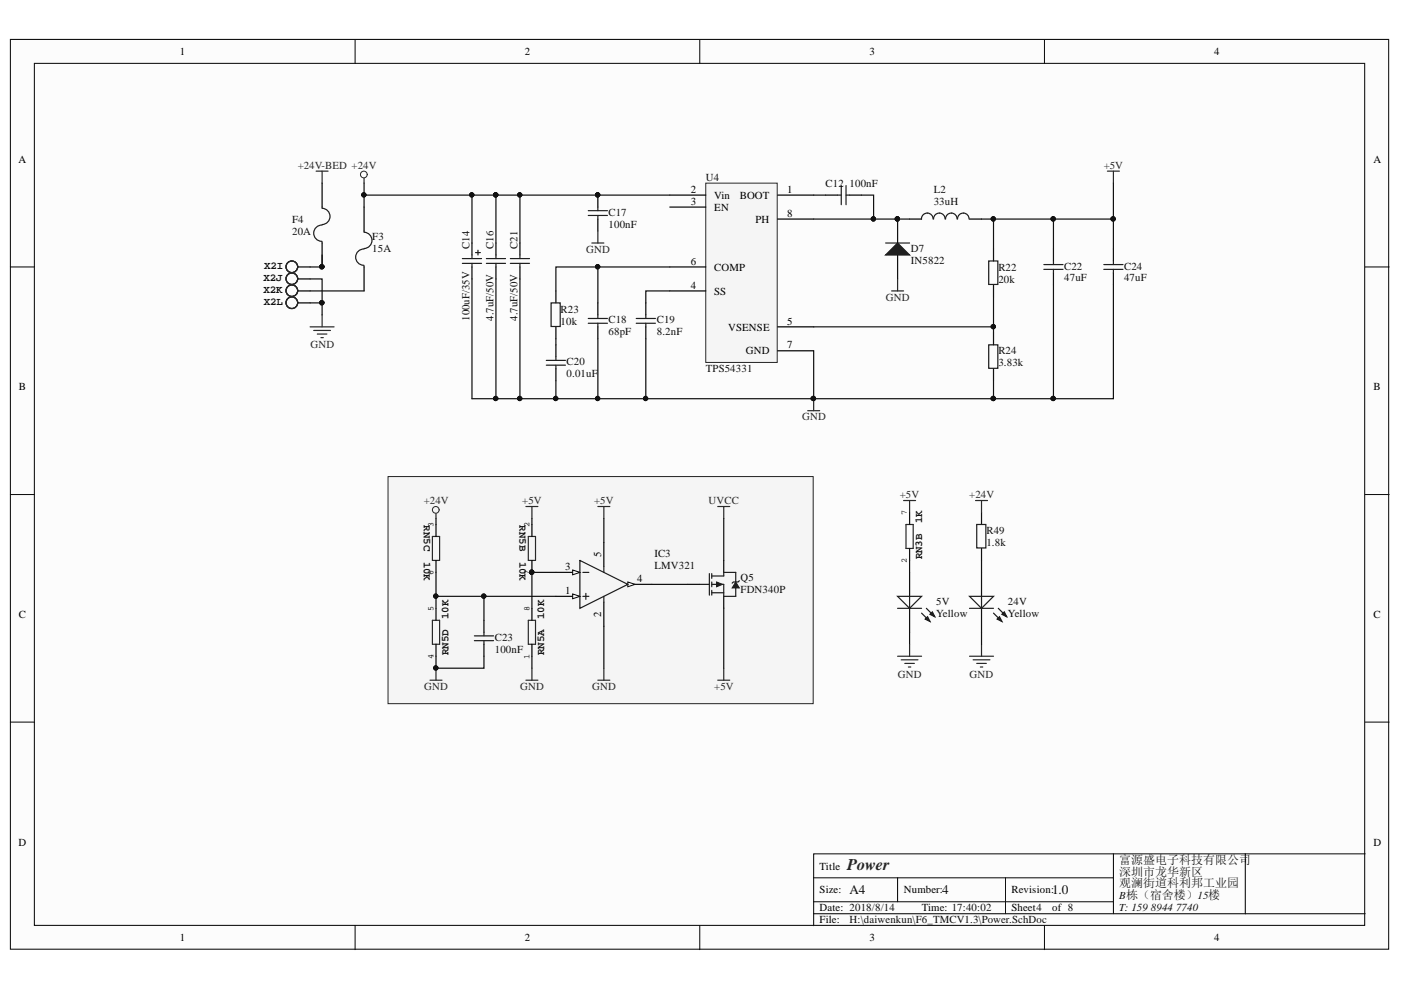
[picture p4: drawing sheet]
<svg xmlns="http://www.w3.org/2000/svg" width="297mm" height="210mm" viewBox="0 0 297 210" stroke-linecap="round" stroke-linejoin="round" font-family="sans-serif">
<defs><g id="words">
<text font-size="3.5" fill="#262626" x="179.6" y="184.4">Power</text>
<g font-size="2.8" fill="#0e0e0e">
<text x="180.1" y="189.6">A4</text>
<text x="199.7" y="189.6">4</text>
<text x="223.1" y="189.6">1.0</text>
</g>
<g font-size="2.5" fill="#0e0e0e">
<text x="237.3" y="183.1">富源盛电子科技有限公司</text>
<text x="237.3" y="185.6">深圳市龙华新区</text>
<text x="237.3" y="188.2">观澜街道科利邦工业园</text>
</g>
<g font-size="2.3">
<text x="38.2" y="11.7">1</text>
<text x="111.2" y="11.7">2</text>
<text x="184.3" y="11.7">3</text>
<text x="257.4" y="11.7">4</text>
<text x="3.9" y="34.5">A</text>
<text x="291.2" y="34.5">A</text>
<text x="146.4" y="40.8">2</text>
<text x="166.9" y="40.8">1</text>
<text x="146.4" y="43.5">3</text>
<text x="151.4" y="42.1">Vin</text>
<text x="151.4" y="44.7">EN</text>
<text x="156.8" y="42.1">BOOT</text>
<text x="160.1" y="47.3">PH</text>
<text x="166.9" y="46">8</text>
<text x="146.4" y="56.1">6</text>
<text x="151.4" y="57.4">COMP</text>
<text x="146.4" y="61.2">4</text>
<text x="151.4" y="62.5">SS</text>
<text x="154.4" y="70.1">VSENSE</text>
<text x="166.9" y="68.8">5</text>
<text x="158.1" y="75.2">GND</text>
<text x="166.9" y="73.9">7</text>
<text x="4" y="82.8">B</text>
<text x="291.2" y="82.8">B</text>
<text x="127.5" y="118.1" transform="rotate(-90 127.5 118.1)">5</text>
<text x="119.8" y="126">1</text>
<text x="119.8" y="120.9">3</text>
<text x="135.1" y="123.4">4</text>
<text x="4" y="131">C</text>
<text x="127.5" y="130.9" transform="rotate(-90 127.5 130.9)">2</text>
<text x="291.2" y="131">C</text>
<text x="3.9" y="179.3">D</text>
<text x="291.2" y="179.3">D</text>
<text x="173.8" y="184.4">Title</text>
<text x="173.8" y="189.4">Size:</text>
<text x="191.6" y="189.4">Number:</text>
<text x="214.5" y="189.4">Revision:</text>
<text x="173.8" y="193.2">Date: 2018/8/14</text>
<text x="173.8" y="195.8">File:</text>
<text x="195.4" y="193.2">Time: 17:40:02</text>
<text x="214.5" y="193.2">Sheet4</text>
<text x="223.1" y="193.2">of 8</text>
<text x="38.2" y="199.6">1</text>
<text x="111.2" y="199.6">2</text>
<text x="184.3" y="199.6">3</text>
<text x="257.4" y="199.6">4</text>
</g>
<g font-size="2.3" fill="#262626">
<text x="63.1" y="35.8">+24V-BED +24V</text>
<text x="234" y="35.8">+5V</text>
<text x="124.3" y="53.6">GND</text>
<text x="187.8" y="63.7">GND</text>
<text x="65.8" y="73.9">GND</text>
<text x="170" y="89.1">GND</text>
<text x="89.8" y="106.9">+24V</text>
<text x="110.7" y="106.9">+5V</text>
<text x="126" y="106.9">+5V</text>
<text x="150.3" y="106.9">UVCC</text>
<text x="190.8" y="105.7">+5V</text>
<text x="205.5" y="105.7">+24V</text>
<text x="190.4" y="143.7">GND</text>
<text x="205.6" y="143.7">GND</text>
<text x="89.9" y="146.2">GND</text>
<text x="110.3" y="146.2">GND</text>
<text x="125.5" y="146.2">GND</text>
<text x="151.4" y="146.2">+5V</text>
</g>
<g font-size="2.3" fill="#0e0e0e">
<text x="149.7" y="38.3">U4</text>
<text x="175" y="39.6">C12</text>
<text x="180.1" y="39.6">100nF</text>
<text x="198" y="40.8">L2</text>
<text x="61.9" y="47.3">F4</text>
<text x="129" y="45.7">C17</text>
<text x="198" y="43.5">33uH</text>
<text x="61.9" y="49.8">20A</text>
<text x="78.9" y="50.8">F3</text>
<text x="78.9" y="53.3">15A</text>
<text x="99.6" y="52.8" transform="rotate(-90 99.6 52.8)">C14</text>
<text x="104.7" y="52.8" transform="rotate(-90 104.7 52.8)">C16</text>
<text x="109.7" y="52.8" transform="rotate(-90 109.7 52.8)">C21</text>
<text x="129" y="48.3">100nF</text>
<text x="193.1" y="53.3">D7</text>
<text x="55.8" y="59.6">X2J</text>
<text x="56" y="57.1">X2I</text>
<text x="193.1" y="55.9">IN5822</text>
<text x="211.7" y="57.4">R22</text>
<text x="211.7" y="59.9">20k</text>
<text x="225.6" y="57.1">C22</text>
<text x="225.6" y="59.7">47uF</text>
<text x="238.3" y="57.1">C24</text>
<text x="238.3" y="59.7">47uF</text>
<text x="55.8" y="62.1">X2K</text>
<text x="55.9" y="64.7">X2L</text>
<text x="99.6" y="68.1" transform="rotate(-90 99.6 68.1)">100uF/35V</text>
<text x="104.7" y="68.1" transform="rotate(-90 104.7 68.1)">4.7uF/50V</text>
<text x="109.7" y="68.1" transform="rotate(-90 109.7 68.1)">4.7uF/50V</text>
<text x="118.9" y="66.3">R23</text>
<text x="118.9" y="68.8">10k</text>
<text x="129" y="68.6">C18</text>
<text x="129" y="71.1">68pF</text>
<text x="139.3" y="68.6">C19</text>
<text x="139.3" y="71.1">8.2nF</text>
<text x="120.1" y="77.4">C20</text>
<text x="211.7" y="75.2">R24</text>
<text x="211.7" y="77.7">3.83k</text>
<text x="120.1" y="80">0.01uF</text>
<text x="149.7" y="79">TPS54331</text>
<text x="89.8" y="111.4" transform="rotate(90 89.8 111.4)">RN5C</text>
<text x="110.1" y="111.4" transform="rotate(90 110.1 111.4)">RN5B</text>
<text x="195.5" y="110.9" transform="rotate(-90 195.5 110.9)">1K</text>
<text x="209.1" y="113.3">R49</text>
<text x="89.8" y="119.1" transform="rotate(90 89.8 119.1)">10K</text>
<text x="110.1" y="119.1" transform="rotate(90 110.1 119.1)">10K</text>
<text x="138.7" y="118.1">IC3</text>
<text x="195.5" y="118.6" transform="rotate(-90 195.5 118.6)">RN3B</text>
<text x="209.1" y="115.8">1.8k</text>
<text x="138.7" y="120.6">LMV321</text>
<text x="157" y="123.2">Q5</text>
<text x="157" y="125.7">FDN340P</text>
<text x="95.1" y="131.3" transform="rotate(-90 95.1 131.3)">10K</text>
<text x="115.4" y="131.3" transform="rotate(-90 115.4 131.3)">10K</text>
<text x="198.5" y="128.2">5V</text>
<text x="198.5" y="130.8">Yellow</text>
<text x="213.7" y="128.2">24V</text>
<text x="213.7" y="130.8">Yellow</text>
<text x="104.9" y="135.8">C23</text>
<text x="95.1" y="138.9" transform="rotate(-90 95.1 138.9)">RN5D</text>
<text x="104.9" y="138.4">100nF</text>
<text x="115.4" y="138.9" transform="rotate(-90 115.4 138.9)">RN5A</text>
<text x="237.3" y="190.7">B栋（宿舍楼）15楼</text>
<text x="180.1" y="195.8">H:\daiwenkun\F6_TMCV1.3\Power.SchDoc</text>
<text x="237.3" y="193.2">T: 159</text>
<text x="244" y="193.2">8944</text>
<text x="249.3" y="193.2">7740</text>
</g>
<g font-size="1.8">
<text x="91.9" y="111.8" transform="rotate(-90 91.9 111.8)">3</text>
<text x="112.3" y="111.8" transform="rotate(-90 112.3 111.8)">2</text>
<text x="192.3" y="109.1" transform="rotate(-90 192.3 109.1)">7</text>
<text x="192.3" y="119.4" transform="rotate(-90 192.3 119.4)">2</text>
<text x="91.9" y="121.9" transform="rotate(-90 91.9 121.9)">6</text>
<text x="112.3" y="121.9" transform="rotate(-90 112.3 121.9)">7</text>
<text x="91.9" y="129.5" transform="rotate(-90 91.9 129.5)">5</text>
<text x="112.3" y="129.5" transform="rotate(-90 112.3 129.5)">8</text>
<text x="91.9" y="139.7" transform="rotate(-90 91.9 139.7)">4</text>
<text x="112.3" y="139.7" transform="rotate(-90 112.3 139.7)">1</text>
</g>
</g></defs>
<g fill="#fcfcfc" stroke="#000" stroke-width=".21">
<path d="M2.2 8.4h292.2v192.9h-292.2z"/>
<path d="M7.3 13.4h282v182.8h-282z"/>
</g>
<g fill="none" stroke="#000" stroke-width=".21">
<path d="M75.3 8.4v5M148.4 8.4v5M221.4 8.4v5M2.2 56.6h5.1M289.4 56.6h5.1M2.2 104.9h5.1M289.4 104.9h5.1M2.2 153.1h5.1M289.4 153.1h5.1M75.3 196.3v5.1M148.4 196.3v5.1M172.5 186.1h63.6"/>
<path d="M172.5 193.7h116.9M172.5 191.2h63.6M190.3 186.1v5.1M213.2 186.1v7.6M221.4 196.3v5.1M236.1 181v12.7M264 181h-91.5v15.3M289.4 181h-25.4v12.7"/>
</g>
<path d="M190.3 46.4v5.1M190.3 54.1v5" fill="none" stroke="#000" stroke-width=".25"/>
<circle cx="190.3" cy="46.4" r=".46" fill="#0e0e0e" stroke="#0e0e0e" stroke-width=".21"/>
<path d="M187.8 54.1l2.5-2.6 2.5 2.6z" fill="#1c1c1c"/>
<g fill="none" stroke="#1c1c1c" stroke-width=".25">
<path d="M178.4 39.3v4.1M179.4 39.3v4.1M98 54.8h4.1M98 55.8h4.1M100.1 54.1v.7M100.1 55.8v.8M100.8 53.6h1M101.3 53v1.1M124.7 44.7h4.1M124.7 45.7h4.1M126.8 43.9v.8M126.8 45.7v.7"/>
<path d="M177.6 41.4h.8M179.4 41.4h.7M187.8 54.1l2.5-2.6 2.5 2.6zM187.8 51.5h5M197.8 46.4a1.23 1.23 0 0 0-1.2-1.2 1.23 1.23 0 0 0-1.2 1.2M200.4 46.4a1.22 1.22 0 0 0-1.2-1.2 1.22 1.22 0 0 0-1.3 1.2M202.9 46.4a1.22 1.22 0 0 0-1.2-1.2 1.22 1.22 0 0 0-1.2 1.2M205.5 46.4a1.22 1.22 0 0 0-1.3-1.2 1.22 1.22 0 0 0-1.2 1.2M209.6 55.3h2v5h-2zM115.8 76.4h4.1M115.8 77.4h4.1M116.8 64.2h2v5h-2z"/>
<path d="M117.9 75.6v.8M117.9 77.4v.8M124.7 67.5h4.1M124.7 68.5h4.1M126.8 66.8v.7M126.8 68.5v.8M134.9 67.5h4.1M134.9 68.5h4.1M136.9 66.8v.7M136.9 68.5v.8M209.6 73.1h2v5h-2z"/>
</g>
<g fill="#0e0e0e" stroke="#0e0e0e" stroke-width=".21">
<circle cx="190.3" cy="46.4" r=".46"/>
<circle cx="105.1" cy="41.3" r=".46"/>
<circle cx="172.5" cy="84.5" r=".46"/>
<circle cx="126.7" cy="41.3" r=".46"/>
<circle cx="126.7" cy="84.5" r=".46"/>
</g>
<g fill="none" stroke="#000" stroke-width=".25">
<path d="M100.1 51.5v2.6M100.1 56.6v2.5M126.8 41.4v2.5M126.8 46.4v2.6M175.1 41.4h2.5M180.1 41.4h2.6M192.8 46.4h2.6M205.6 46.4h2.5M210.6 52.8v2.5M117.9 61.7v2.5M117.9 69.3v2.5M117.9 73.1v2.5"/>
<path d="M117.9 78.2v2.5M126.8 64.2v2.6M126.8 69.3v2.5M136.9 64.2v2.6M136.9 69.3v2.5M210.6 60.4v2.6M210.6 70.6v2.5M210.6 78.2v2.5"/>
</g>
<circle cx="77.1" cy="37" r=".71" fill="none" stroke="#262626" stroke-width=".21"/>
<path d="M77.2 37.8v1M171.2 87.1h2.6M172.5 84.5v2.6" fill="none" stroke="#262626" stroke-width=".25"/>
<path d="M105.2 41.4v10.1M117.9 71.8v1.3M126.8 71.8v12.7" fill="none" stroke="#0e0e0e" stroke-width=".25"/>
<path d="M149.6 38.8h15.2v38h-15.2z" fill="#f5f5f5" stroke="#262626" stroke-width=".21"/>
<path d="M142 41.4h7.6M142 43.9h7.6M142 56.6h7.6M164.9 41.4h7.6M164.9 46.4h7.6M142 61.7h7.6M164.9 69.3h7.6M164.9 74.4h7.6" fill="none" stroke="#000" stroke-width=".25"/>
<g fill="none" stroke="#0e0e0e" stroke-width=".25">
<path d="M236.1 38.8v7.6M126.8 56.6h-8.9v5.1M142 56.6h-15.2v7.6M172.5 46.4h20.3M172.5 41.4h2.6M182.7 41.4h2.5v5M208.1 46.4h2.5M210.6 52.8v-6.4h12.8v6.4M136.9 71.8v12.7M142 61.7h-5.1v2.5M210.6 63v6.3h-38.1M210.6 69.3v1.3"/>
<path d="M223.4 60.4v24.1h-12.8"/>
</g>
<g fill="#0e0e0e" stroke="#0e0e0e" stroke-width=".21">
<circle cx="136.9" cy="84.5" r=".46"/>
<circle cx="126.7" cy="56.6" r=".46"/>
<circle cx="185.2" cy="46.4" r=".46"/>
<circle cx="210.6" cy="69.3" r=".46"/>
<circle cx="210.6" cy="46.4" r=".46"/>
<circle cx="223.3" cy="46.4" r=".47"/>
<circle cx="223.3" cy="84.5" r=".46"/>
<circle cx="210.6" cy="84.5" r=".46"/>
<circle cx="236" cy="46.4" r=".47"/>
<circle cx="190.3" cy="46.4" r=".46"/>
</g>
<path d="M234.8 36.3h2.5M236.1 36.3v2.5M190.3 59.1v2.6M189 61.7h2.6" fill="none" stroke="#262626" stroke-width=".25"/>
<path d="M82.3 101h90.1v48.2h-90.1z" fill="#f5f5f5" stroke="#262626" stroke-width=".21"/>
<path d="M102.6 126.4v5.1M138.2 123.9h7.6" fill="none" stroke="#0e0e0e" stroke-width=".25"/>
<circle cx="102.6" cy="126.4" r=".46" fill="#0e0e0e" stroke="#0e0e0e" stroke-width=".21"/>
<path d="M153.4 118.8v2.6M145.8 123.9h2.6M153.4 126.4v2.6" fill="none" stroke="#000" stroke-width=".25"/>
<path d="M148.4 123.9h2M150.4 121.6v4.6M150.9 122.1h2.5M150.9 123.9h2.5v2.5M150.9 125.7h2.5M150.9 121.6v1M150.9 123.4v1M150.9 125.2v1" fill="none" stroke="#1c1c1c" stroke-width=".25"/>
<path d="M151.9 123.4l1.3 .5-1.3 .5z" fill="#1c1c1c"/>
<path d="M151.9 123.4l1.3 .5-1.3 .5z" fill="none" stroke="#1c1c1c" stroke-width=".21"/>
<path d="M153.4 122.1v-.7h2.6v2M156 124.7v1.7h-2.6" fill="none" stroke="#1c1c1c" stroke-width=".25"/>
<path d="M156 123.4l.8 1.3h-1.6z" fill="#1c1c1c"/>
<path d="M156 123.4l.8 1.3h-1.6z" fill="none" stroke="#1c1c1c" stroke-width=".21"/>
<path d="M100.6 135.8h4M100.6 134.8h4M102.6 134.1v.7M102.6 135.8v.8M156.8 123.1l-.3 .3h-1l-.3 .2M190.3 126.4h5.1l-2.6 2.6zM195.4 130l1.8 1.8M196.4 129l1.8 1.8" fill="none" stroke="#1c1c1c" stroke-width=".25"/>
<path d="M92.4 108.9v1M126.8 107.4h2.5M128 107.4v2.5M152.2 107.4h2.5M153.4 107.4v2.5M91.2 144.2h2.5M92.4 141.7v2.5M126.8 144.2h2.5M128 141.7v2.5M152.2 144.2h2.5M153.4 141.7v2.5" fill="none" stroke="#262626" stroke-width=".25"/>
<path d="M100.1 59.1v25.4M172.5 74.4v10.1M210.6 80.7v3.8M153.4 109.9v8.9M92.4 139.1v2.6h10.2v-2.6M128 132.8v8.9M153.4 129v12.7" fill="none" stroke="#0e0e0e" stroke-width=".25"/>
<g fill="#0e0e0e" stroke="#0e0e0e" stroke-width=".21">
<circle cx="92.4" cy="141.6" r=".46"/>
<circle cx="172.5" cy="84.5" r=".46"/>
<circle cx="210.6" cy="84.5" r=".46"/>
</g>
<circle cx="92.4" cy="108.1" r=".71" fill="none" stroke="#262626" stroke-width=".21"/>
<path d="M102.6 131.5v2.6M102.6 136.6v2.5M192.8 121.4v5M192.8 129v5.1" fill="none" stroke="#000" stroke-width=".25"/>
<path d="M196.2 131.3l.5-.5 .5 1z" fill="#1c1c1c"/>
<path d="M196.2 131.3l.5-.5 .5 1z" fill="none" stroke="#1c1c1c" stroke-width=".25"/>
<path d="M197.2 130.2l.5-.5 .5 1.1z" fill="#1c1c1c"/>
<path d="M190.3 129h5.1M192.8 126.4v2.6M197.2 130.2l.5-.5 .5 1.1zM205.6 126.4h5l-2.5 2.6zM210.6 130l1.8 1.8M211.7 129l1.7 1.8" fill="none" stroke="#1c1c1c" stroke-width=".25"/>
<path d="M192.8 118.8v2.6" fill="none" stroke="#0e0e0e" stroke-width=".25"/>
<path d="M208.1 121.4v5M208.1 129v5.1" fill="none" stroke="#000" stroke-width=".25"/>
<path d="M211.4 131.3l.5-.5 .5 1z" fill="#1c1c1c"/>
<path d="M211.4 131.3l.5-.5 .5 1z" fill="none" stroke="#1c1c1c" stroke-width=".25"/>
<path d="M212.4 130.2l.5-.5 .5 1.1z" fill="#1c1c1c"/>
<g fill="none" stroke="#1c1c1c" stroke-width=".25">
<path d="M68.3 47.7a1.73 1.73 0 0 0-1.8 1.7 1.73 1.73 0 0 0 1.7 1.8M68.3 43.9v.3M68.3 51.3v.2M68.3 44.2a1.73 1.73 0 0 1 1.7 1.7 1.73 1.73 0 0 1-1.7 1.7M77.2 52.8a1.73 1.73 0 0 0-1.8 1.7 1.73 1.73 0 0 0 1.7 1.7M77.2 49v.2M77.2 56.3v.3M77.2 49.2a1.73 1.73 0 0 1 1.7 1.8 1.73 1.73 0 0 1-1.7 1.7M103.1 55.8h4.1M103.1 54.8h4.1M105.2 54.1v.7M105.2 55.8v.8"/>
<path d="M108.2 55.8h4.1M108.2 54.8h4.1M110.2 54.1v.7M110.2 55.8v.8M221.3 57.1h4.1M221.3 56.1h4.1M223.4 55.3v.8M223.4 57.1v.8M234 57.1h4.1M234 56.1h4.1M236.1 55.3v.8M236.1 57.1v.8"/>
<path d="M207.1 111.2h1.9v5h-1.9zM205.6 129h5M208.1 126.4v2.6M212.4 130.2l.5-.5 .5 1.1z"/>
</g>
<g fill="none" stroke="#0e0e0e" stroke-width=".25">
<path d="M77.2 38.8v2.6h22.9v10.1M65.7 59.1h2.6v7.7M68.3 54.1v2.5h-2.6M77.2 41.4v2.5M100.1 41.4h41.9M105.2 59.1v25.4M110.2 41.4v10.1M110.2 59.1v25.4M223.4 46.4h12.7v6.4M65.7 64.2h2.6M65.7 61.7h11.5M236.1 60.4v24.1h-12.7"/>
<path d="M100.1 84.5h110.5M117.9 80.7v3.8M92.4 109.9v1.3M112.8 109.9v1.3M128 109.9v5.1M208.1 118.8v2.6M92.4 126.4h25.5M92.4 121.4v7.6M112.8 139.1v2.6M117.9 121.4h-5.1v7.6M192.8 134.1v2.5M208.1 134.1v2.5"/>
</g>
<g fill="none" stroke="#000" stroke-width=".25">
<path d="M68.3 38.8v5.1M63.2 56.6h2.5M63.2 59.1h2.5M68.3 51.5v5.1M77.2 43.9v5.1M77.2 56.6v5.1M105.2 51.5v2.6M105.2 56.6v2.5M110.2 51.5v2.6M110.2 56.6v2.5M223.4 52.8v2.5M223.4 57.9v2.5"/>
<path d="M236.1 52.8v2.5M236.1 57.9v2.5M63.2 61.7h2.5M63.2 64.2h2.5M92.4 111.2v2.5M92.4 118.8v2.6M112.8 111.2v2.5M112.8 118.8v2.6M192.8 108.7v2.5M192.8 116.3v2.5M208.1 108.7v2.5M208.1 116.3v2.5"/>
<path d="M92.4 129v2.5M92.4 136.6v2.5M112.8 129v2.5M112.8 136.6v2.5M117.9 126.4h5"/>
</g>
<g fill="none" stroke="#262626" stroke-width=".25">
<path d="M67 36.3h2.6M68.3 36.3v2.5M125.5 51.5h2.5M126.8 49v2.5M65.7 69.3h5.1M66.5 70.1h3.6M67.3 70.8h2M68 71.6h.5M68.3 66.8v2.5M91.7 113.7h1.5v5.1h-1.5zM111.5 107.4h2.5M112 113.7h1.5v5.1h-1.5z"/>
<path d="M112.8 107.4v2.5M191.6 106.1h2.5M192.1 111.2h1.5v5.1h-1.5zM192.8 106.1v2.6M206.8 106.1h2.6M208.1 106.1v2.6M91.7 131.5h1.5v5.1h-1.5zM112 131.5h1.5v5.1h-1.5zM190.3 139.1h5.1M191.1 139.9h3.5M192.8 136.6v2.5M205.6 139.1h5"/>
<path d="M206.3 139.9h3.6M208.1 136.6v2.5M111.5 144.2h2.5M112.8 141.7v2.5M191.8 140.7h2.1M192.6 141.4h.5M207.1 140.7h2M207.8 141.4h.6"/>
<circle cx="61.9" cy="56.6" r="1.23"/>
<circle cx="61.9" cy="59.1" r="1.23"/>
<circle cx="61.9" cy="64.2" r="1.23"/>
<circle cx="61.9" cy="61.6" r="1.23"/>
</g>
<g fill="#0e0e0e" stroke="#0e0e0e" stroke-width=".21">
<circle cx="68.2" cy="64.2" r=".47"/>
<circle cx="68.2" cy="56.6" r=".46"/>
<circle cx="236" cy="46.4" r=".47"/>
<circle cx="223.3" cy="46.4" r=".47"/>
<circle cx="223.3" cy="84.5" r=".46"/>
<circle cx="105.1" cy="84.5" r=".46"/>
<circle cx="110.2" cy="41.3" r=".46"/>
<circle cx="110.2" cy="84.5" r=".46"/>
<circle cx="117.8" cy="84.5" r=".46"/>
<circle cx="126.7" cy="84.5" r=".46"/>
<circle cx="136.9" cy="84.5" r=".46"/>
<circle cx="172.5" cy="84.5" r=".46"/>
<circle cx="210.6" cy="84.5" r=".46"/>
<circle cx="105.1" cy="41.3" r=".46"/>
<circle cx="126.7" cy="41.3" r=".46"/>
<circle cx="100" cy="41.3" r=".46"/>
<circle cx="112.7" cy="121.3" r=".46"/>
<circle cx="92.4" cy="126.4" r=".46"/>
<circle cx="102.6" cy="126.4" r=".46"/>
<circle cx="77.1" cy="41.3" r=".46"/>
</g>
<path d="M121.4 125.9l1.5 .5-1.5 .5z" fill="#fcfcfc"/>
<path d="M121.4 125.9l1.5 .5-1.5 .5z" fill="none" stroke="#000" stroke-width=".21"/>
<path d="M117.9 121.4h5M128 127.7v5.1" fill="none" stroke="#000" stroke-width=".25"/>
<path d="M121.4 120.9l1.5 .5-1.5 .5z" fill="#fcfcfc"/>
<path d="M121.4 120.9l1.5 .5-1.5 .5z" fill="none" stroke="#000" stroke-width=".21"/>
<path d="M133.1 123.9h5.1" fill="none" stroke="#000" stroke-width=".25"/>
<path d="M133.1 123.4l1.5 .5-1.5 .5z" fill="#fcfcfc"/>
<path d="M133.1 123.4l1.5 .5-1.5 .5z" fill="none" stroke="#000" stroke-width=".21"/>
<path d="M128 115v5.1" fill="none" stroke="#000" stroke-width=".25"/>
<path d="M122.9 118.8l10.2 5.1-10.2 5.1zM123.6 126.4h1.3M123.6 121.4h1.3M124.2 125.8v1.3M128 120.1v1.3M128 126.4v1.3" fill="none" stroke="#1c1c1c" stroke-width=".25"/>
<use href="#words"/>
</svg>
